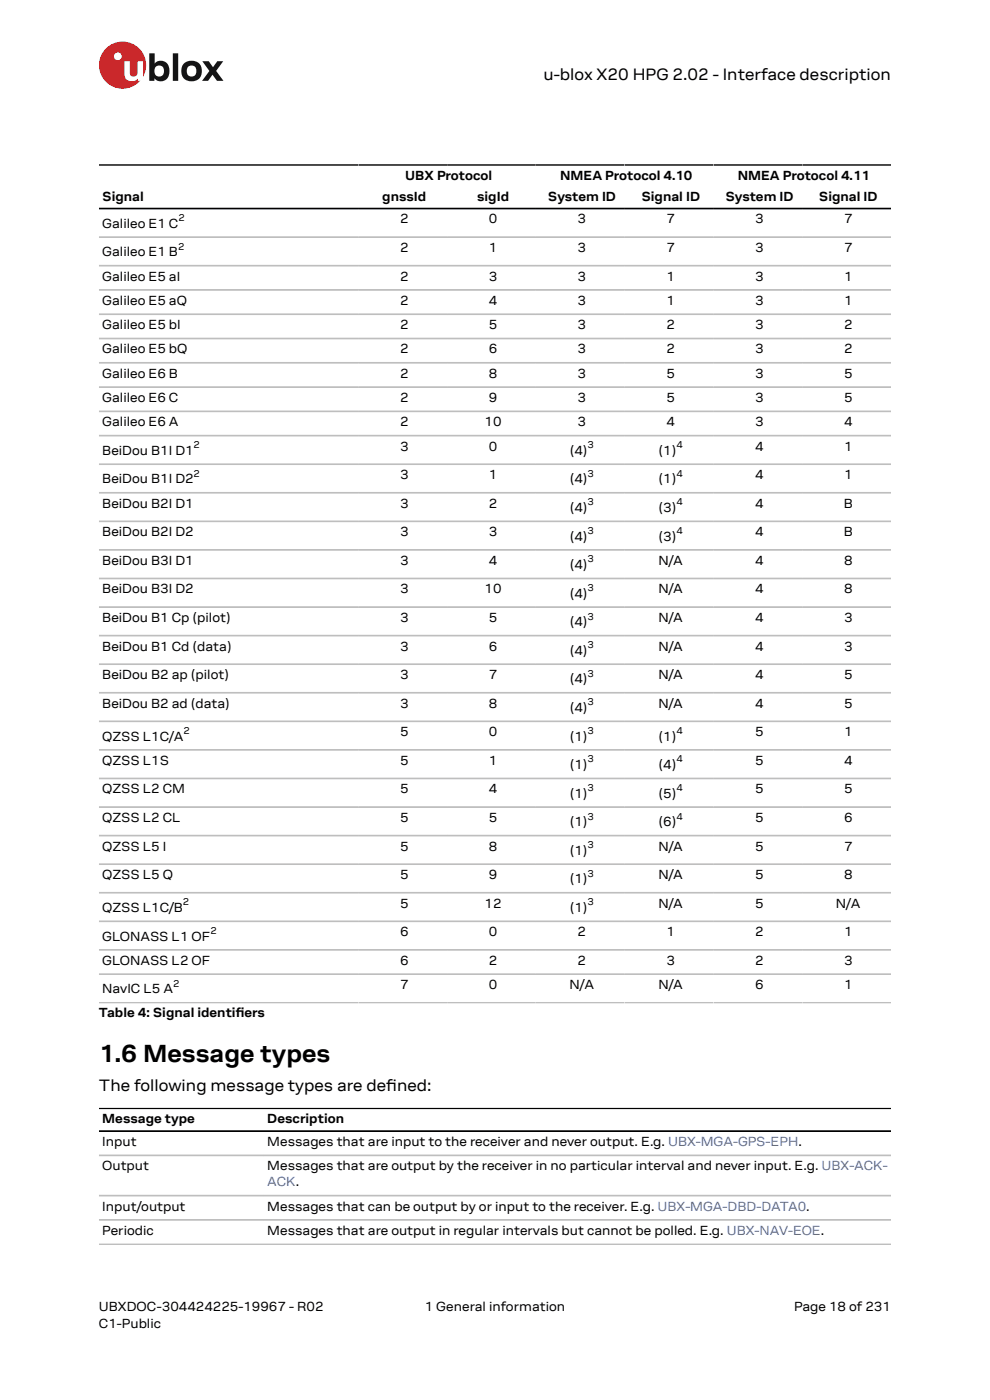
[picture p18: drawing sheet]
<svg xmlns="http://www.w3.org/2000/svg" width="210mm" height="297mm" viewBox="0 0 210 297" stroke-linecap="round" stroke-linejoin="round" font-family="sans-serif">
<defs><g id="words">
<text font-size="5.3" x="21" y="225.3">1.6 Message types</text>
<g font-size="3.5">
<text x="115.3" y="17">u-blox X20 HPG 2.02 - Interface description</text>
<text x="21" y="231.5">The following message types are defned:</text>
<text x="81.9" y="231.5">i</text>
</g>
<g font-size="2.8">
<text x="86" y="38.2">UBX Protocol</text>
<text x="118.8" y="38.2">NMEA Protocol 4.10</text>
<text x="156.5" y="38.2">NMEA Protocol 4.11</text>
<text x="21.7" y="42.6">Signal</text>
<text x="81.1" y="42.6">gnssId</text>
<text x="84.9" y="47.4">2</text>
<text x="101.2" y="42.6">sigId</text>
<text x="103.7" y="47.4">0</text>
<text x="116.2" y="42.6">System ID</text>
<text x="122.5" y="47.4">3</text>
<text x="136.1" y="42.6">Signal ID</text>
<text x="141.4" y="47.4">7</text>
<text x="153.9" y="42.6">System ID</text>
<text x="160.2" y="47.4">3</text>
<text x="173.7" y="42.6">Signal ID</text>
<text x="179" y="47.4">7</text>
<text x="21.7" y="48.3">Galileo E1 C</text>
<text x="84.9" y="53.5">2</text>
<text x="103.7" y="53.5">1</text>
<text x="122.5" y="53.5">3</text>
<text x="141.4" y="53.5">7</text>
<text x="160.2" y="53.5">3</text>
<text x="179" y="53.5">7</text>
<text x="21.7" y="54.4">Galileo E1 B</text>
<text x="21.7" y="59.5">Galileo E5 aI</text>
<text x="84.9" y="59.5">2</text>
<text x="103.7" y="59.5">3</text>
<text x="122.5" y="59.5">3</text>
<text x="141.4" y="59.5">1</text>
<text x="160.2" y="59.5">3</text>
<text x="179" y="59.5">1</text>
<text x="21.7" y="64.7">Galileo E5 aQ</text>
<text x="84.9" y="64.7">2</text>
<text x="103.7" y="64.7">4</text>
<text x="122.5" y="64.7">3</text>
<text x="141.4" y="64.7">1</text>
<text x="160.2" y="64.7">3</text>
<text x="179" y="64.7">1</text>
<text x="21.7" y="69.8">Galileo E5 bI</text>
<text x="84.9" y="69.8">2</text>
<text x="103.7" y="69.8">5</text>
<text x="122.5" y="69.8">3</text>
<text x="141.4" y="69.8">2</text>
<text x="160.2" y="69.8">3</text>
<text x="179" y="69.8">2</text>
<text x="21.7" y="75">Galileo E5 bQ</text>
<text x="84.9" y="75">2</text>
<text x="103.7" y="75">6</text>
<text x="122.5" y="75">3</text>
<text x="141.4" y="75">2</text>
<text x="160.2" y="75">3</text>
<text x="179" y="75">2</text>
<text x="21.7" y="80.1">Galileo E6 B</text>
<text x="84.9" y="80.1">2</text>
<text x="103.7" y="80.1">8</text>
<text x="122.5" y="80.1">3</text>
<text x="141.4" y="80.1">5</text>
<text x="160.2" y="80.1">3</text>
<text x="179" y="80.1">5</text>
<text x="21.7" y="85.3">Galileo E6 C</text>
<text x="84.9" y="85.3">2</text>
<text x="103.7" y="85.3">9</text>
<text x="122.5" y="85.3">3</text>
<text x="141.4" y="85.3">5</text>
<text x="160.2" y="85.3">3</text>
<text x="179" y="85.3">5</text>
<text x="21.7" y="90.4">Galileo E6 A</text>
<text x="84.9" y="90.4">2</text>
<text x="84.9" y="95.6">3</text>
<text x="102.8" y="90.4">10</text>
<text x="103.7" y="95.6">0</text>
<text x="122.5" y="90.4">3</text>
<text x="141.4" y="90.4">4</text>
<text x="160.2" y="90.4">3</text>
<text x="160.2" y="95.6">4</text>
<text x="179" y="90.4">4</text>
<text x="179" y="95.6">1</text>
<text x="21.7" y="96.5">BeiDou B1I D1</text>
<text x="84.9" y="101.6">3</text>
<text x="103.7" y="101.6">1</text>
<text x="120.9" y="96.5">(4)</text>
<text x="139.7" y="96.5">(1)</text>
<text x="160.2" y="101.6">4</text>
<text x="179" y="101.6">1</text>
<text x="21.7" y="102.6">BeiDou B1I D2</text>
<text x="21.7" y="107.7">BeiDou B2I D1</text>
<text x="84.9" y="107.7">3</text>
<text x="103.7" y="107.7">2</text>
<text x="120.9" y="102.6">(4)</text>
<text x="139.7" y="102.6">(1)</text>
<text x="160.2" y="107.7">4</text>
<text x="179" y="107.7">B</text>
<text x="21.7" y="113.8">BeiDou B2I D2</text>
<text x="84.9" y="113.8">3</text>
<text x="103.7" y="113.8">3</text>
<text x="120.9" y="108.6">(4)</text>
<text x="139.7" y="108.6">(3)</text>
<text x="160.2" y="113.8">4</text>
<text x="179" y="113.8">B</text>
<text x="21.7" y="119.8">BeiDou B3I D1</text>
<text x="84.9" y="119.8">3</text>
<text x="103.7" y="119.8">4</text>
<text x="120.9" y="114.7">(4)</text>
<text x="139.7" y="119.8">N/A</text>
<text x="139.7" y="114.7">(3)</text>
<text x="160.2" y="119.8">4</text>
<text x="179" y="119.8">8</text>
<text x="21.7" y="125.9">BeiDou B3I D2</text>
<text x="84.9" y="125.9">3</text>
<text x="102.8" y="125.9">10</text>
<text x="120.9" y="120.7">(4)</text>
<text x="139.7" y="125.9">N/A</text>
<text x="160.2" y="125.9">4</text>
<text x="179" y="125.9">8</text>
<text x="21.7" y="132">BeiDou B1 Cp (pilot)</text>
<text x="84.9" y="132">3</text>
<text x="103.7" y="132">5</text>
<text x="120.9" y="126.8">(4)</text>
<text x="139.7" y="132">N/A</text>
<text x="160.2" y="132">4</text>
<text x="179" y="132">3</text>
<text x="120.9" y="132.9">(4)</text>
<text x="21.7" y="138">BeiDou B1 Cd (data)</text>
<text x="84.9" y="138">3</text>
<text x="103.7" y="138">6</text>
<text x="120.9" y="138.9">(4)</text>
<text x="139.7" y="138">N/A</text>
<text x="160.2" y="138">4</text>
<text x="179" y="138">3</text>
<text x="21.7" y="144.1">BeiDou B2 ap (pilot)</text>
<text x="84.9" y="144.1">3</text>
<text x="103.7" y="144.1">7</text>
<text x="120.9" y="145">(4)</text>
<text x="139.7" y="144.1">N/A</text>
<text x="160.2" y="144.1">4</text>
<text x="179" y="144.1">5</text>
<text x="21.7" y="150.1">BeiDou B2 ad (data)</text>
<text x="84.9" y="150.1">3</text>
<text x="103.7" y="150.1">8</text>
<text x="120.9" y="151">(4)</text>
<text x="139.7" y="150.1">N/A</text>
<text x="160.2" y="150.1">4</text>
<text x="179" y="150.1">5</text>
<text x="21.7" y="157.1">QZSS L1C/A</text>
<text x="84.9" y="156.2">5</text>
<text x="103.7" y="156.2">0</text>
<text x="120.9" y="157.1">(1)</text>
<text x="139.7" y="157.1">(1)</text>
<text x="160.2" y="156.2">5</text>
<text x="179" y="156.2">1</text>
<text x="21.7" y="162.3">QZSS L1S</text>
<text x="84.9" y="162.3">5</text>
<text x="103.7" y="162.3">1</text>
<text x="120.9" y="163.2">(1)</text>
<text x="139.7" y="163.2">(4)</text>
<text x="160.2" y="162.3">5</text>
<text x="179" y="162.3">4</text>
<text x="21.7" y="168.3">QZSS L2 CM</text>
<text x="84.9" y="168.3">5</text>
<text x="103.7" y="168.3">4</text>
<text x="120.9" y="169.2">(1)</text>
<text x="139.7" y="169.2">(5)</text>
<text x="160.2" y="168.3">5</text>
<text x="179" y="168.3">5</text>
<text x="21.7" y="174.4">QZSS L2 CL</text>
<text x="84.9" y="174.4">5</text>
<text x="103.7" y="174.4">5</text>
<text x="120.9" y="175.3">(1)</text>
<text x="139.7" y="175.3">(6)</text>
<text x="160.2" y="174.4">5</text>
<text x="179" y="174.4">6</text>
<text x="21.7" y="180.4">QZSS L5 I</text>
<text x="84.9" y="180.4">5</text>
<text x="103.7" y="180.4">8</text>
<text x="120.9" y="181.3">(1)</text>
<text x="139.7" y="180.4">N/A</text>
<text x="160.2" y="180.4">5</text>
<text x="179" y="180.4">7</text>
<text x="21.7" y="186.5">QZSS L5 Q</text>
<text x="84.9" y="186.5">5</text>
<text x="103.7" y="186.5">9</text>
<text x="120.9" y="187.4">(1)</text>
<text x="139.7" y="186.5">N/A</text>
<text x="160.2" y="186.5">5</text>
<text x="179" y="186.5">8</text>
<text x="21.7" y="193.5">QZSS L1C/B</text>
<text x="84.9" y="192.6">5</text>
<text x="102.8" y="192.6">12</text>
<text x="120.9" y="193.5">(1)</text>
<text x="139.7" y="192.6">N/A</text>
<text x="160.2" y="192.6">5</text>
<text x="177.3" y="192.6">N/A</text>
<text x="21.7" y="199.5">GLONASS L1 OF</text>
<text x="84.9" y="198.6">6</text>
<text x="103.7" y="198.6">0</text>
<text x="122.5" y="198.6">2</text>
<text x="141.4" y="198.6">1</text>
<text x="160.2" y="198.6">2</text>
<text x="179" y="198.6">1</text>
<text x="21.7" y="204.7">GLONASS L2 OF</text>
<text x="84.9" y="204.7">6</text>
<text x="84.9" y="209.8">7</text>
<text x="103.7" y="204.7">2</text>
<text x="103.7" y="209.8">0</text>
<text x="120.8" y="209.8">N/A</text>
<text x="122.5" y="204.7">2</text>
<text x="139.7" y="209.8">N/A</text>
<text x="141.4" y="204.7">3</text>
<text x="160.2" y="204.7">2</text>
<text x="160.2" y="209.8">6</text>
<text x="179" y="204.7">3</text>
<text x="179" y="209.8">1</text>
<text x="21" y="215.7">Table 4: Signal identifers</text>
<text x="21.7" y="210.7">NavIC L5 A</text>
<text x="50" y="215.7">i</text>
<text x="21.7" y="238.3">Message type</text>
<text x="56.7" y="238.3">Description</text>
<text x="21.7" y="243.1">Input</text>
<text x="56.7" y="243.1">Messages that are input to the receiver and never output. E.g. UBX-MGA-GPS-EPH.</text>
<text x="21.7" y="248.3">Output</text>
<text x="56.7" y="248.3">Messages that are output by the receiver in no particular interval and never input. E.g. UBX-ACK-</text>
<text x="21.7" y="256.8">Input/output</text>
<text x="56.7" y="256.8">Messages that can be output by or input to the receiver. E.g. UBX-MGA-DBD-DATA0.</text>
<text x="21.7" y="262">Periodic</text>
<text x="56.7" y="262">Messages that are output in regular intervals but cannot be polled. E.g. UBX-NAV-EOE.</text>
<text x="21" y="278">UBXDOC-304424225-19967 - R02</text>
<text x="21" y="281.8">C1-Public</text>
<text x="90.1" y="278">1 General information</text>
<text x="168.4" y="278">Page 18 of 231</text>
</g>
<text font-size="2.8" fill="#4664b4" x="56.7" y="251.7">ACK.</text>
<g font-size="2.1">
<text x="37.9" y="46.9">2</text>
<text x="37.8" y="53">2</text>
<text x="41.1" y="95.1">2</text>
<text x="124.6" y="95.1">3</text>
<text x="143.5" y="95.1">4</text>
<text x="41.1" y="101.1">2</text>
<text x="124.6" y="101.1">3</text>
<text x="143.5" y="101.1">4</text>
<text x="124.6" y="107.2">3</text>
<text x="143.5" y="107.2">4</text>
<text x="124.6" y="113.3">3</text>
<text x="143.5" y="113.3">4</text>
<text x="124.6" y="119.3">3</text>
<text x="124.6" y="125.4">3</text>
<text x="124.6" y="131.4">3</text>
<text x="124.6" y="137.5">3</text>
<text x="124.6" y="143.6">3</text>
<text x="124.6" y="149.6">3</text>
<text x="38.9" y="155.7">2</text>
<text x="124.6" y="155.7">3</text>
<text x="143.5" y="155.7">4</text>
<text x="124.6" y="161.8">3</text>
<text x="143.5" y="161.8">4</text>
<text x="124.6" y="167.8">3</text>
<text x="143.5" y="167.8">4</text>
<text x="124.6" y="173.9">3</text>
<text x="143.5" y="173.9">4</text>
<text x="124.6" y="179.9">3</text>
<text x="124.6" y="186">3</text>
<text x="38.8" y="192.1">2</text>
<text x="124.6" y="192.1">3</text>
<text x="44.6" y="198.1">2</text>
<text x="36.7" y="209.3">2</text>
</g>
</g></defs>
<circle cx="26" cy="13.8" r="5" fill="#ed2023"/>
<circle cx="25" cy="11.9" r=".83" fill="#fff"/>
<g fill="#151516">
<path d="M36.7 11.3h1.1v5.9h-1.1z"/>
<path d="M42.9 13h1.4l.9 1.3 .9-1.3h1.3l-1.6 2 1.6 2.2h-1.4l-.9-1.4-1 1.4h-1.2l1.5-2.1z"/>
<path d="M33 14.2a1.17 1.17 0 0 0-.1 1.5 1.17 1.17 0 0 0 1.4 .4 1.16 1.16 0 0 0 .4-1.6 1.16 1.16 0 0 0-1.7-.3zM31.7 11.3h1.1v2.2a1.82 1.82 0 0 1 2.2-.4 1.82 1.82 0 0 1 .9 2 1.83 1.83 0 0 1-1 2 1.83 1.83 0 0 1-2.1-.5v.6h-1.1z"/>
<path d="M39.9 14.2a1.18 1.18 0 0 0-.2 1.5 1.18 1.18 0 0 0 1.5 .4 1.18 1.18 0 0 0 .4-1.6 1.18 1.18 0 0 0-1.5-.5zM38.4 15a2.25 2.25 0 0 1 4.5 0 2.25 2.25 0 0 1-4.5 0z"/>
</g>
<path d="M26.4 13h1.1v2.5a.84 .84 0 0 0 1 .7 .84 .84 0 0 0 .7-.9v-2.3h1.1v4.2h-1.1v-.5a1.59 1.59 0 0 1-1.8 .5 1.59 1.59 0 0 1-1-1.6z" fill="#fff"/>
<path d="M21 35h168M21 44.2h168M21 240h168M21 235.2h168" fill="none" stroke="#000" stroke-width=".35"/>
<g fill="none" stroke="#bebebe" stroke-width=".35">
<path d="M21 50.3h168M21 56.4h168M21 61.5h168M21 66.7h168M21 71.8h168M21 77h168M21 82.1h168M21 87.3h168M21 92.4h168M21 98.5h168M21 104.5h168M21 110.6h168"/>
<path d="M21 116.7h168M21 122.7h168M21 128.8h168M21 134.8h168M21 140.9h168M21 147h168M21 153h168M21 159.1h168M21 165.1h168M21 171.2h168M21 177.3h168M21 183.3h168"/>
<path d="M21 189.4h168M21 195.5h168M21 201.5h168M21 206.7h168M21 212.7h168M21 253.6h168M21 258.8h168M189 245.1h-168M21 263.9h168"/>
</g>
<use href="#words"/>
</svg>
